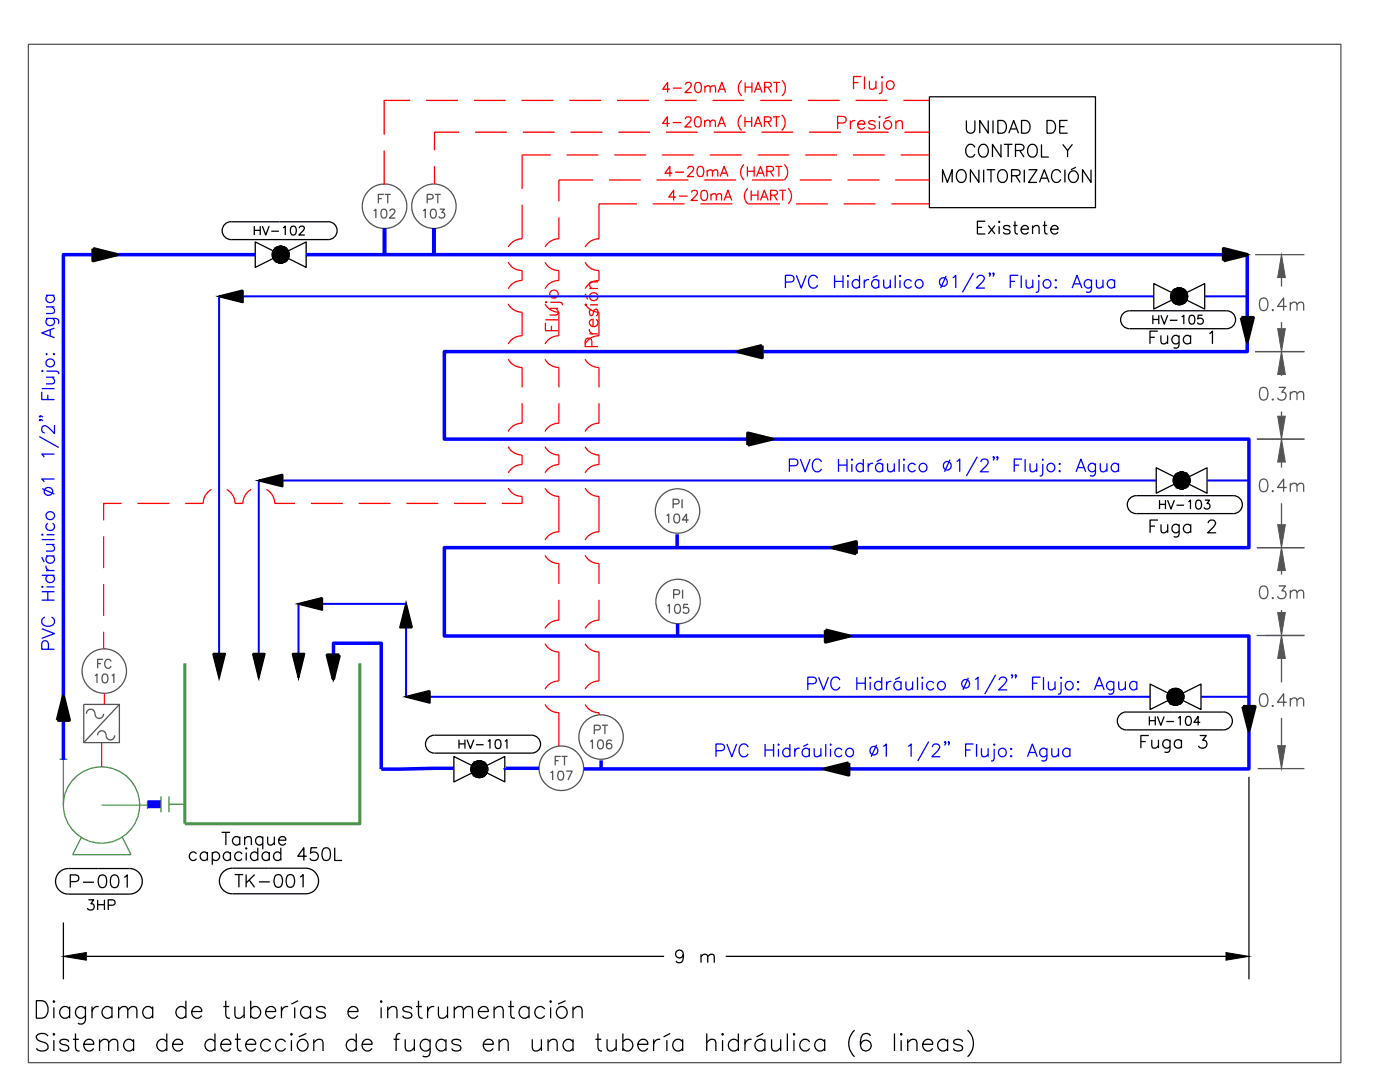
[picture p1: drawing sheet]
<svg xmlns="http://www.w3.org/2000/svg" width="279mm" height="216mm" viewBox="0 0 279 216" stroke-linecap="round" stroke-linejoin="round" font-family="sans-serif">
<defs><g id="words">
<g font-size="6.6">
<text x="228.6" y="70.6">Fuga 1</text>
<text x="228.6" y="108.3">Fuga 2</text>
<text x="226.8" y="151.3">Fuga 3</text>
</g>
<text font-size="6.2" x="13.1" y="178.5">P-001</text>
<g font-size="5.7" fill="#f00">
<text x="166.2" y="26.8">Presión</text>
<text x="120.7" y="70.6" transform="rotate(-90 120.7 70.6)">Presión</text>
</g>
<g font-size="5.7">
<text x="191.9" y="27.9">UNIDAD DE</text>
<text x="191.9" y="32.5">CONTROL Y</text>
<text x="45.9" y="178.2">TK-001</text>
</g>
<text font-size="5.3" x="16.6" y="182.7">3HP</text>
<g font-size="4.9">
<text x="49.7" y="48">HV-102</text>
<text x="229.3" y="66">HV-105</text>
<text x="230.4" y="102.7">HV-103</text>
<text x="228.6" y="146">HV-104</text>
<text x="90.7" y="150.6">HV-101</text>
</g>
<g font-size="4.4" fill="#545454">
<text x="87.8" y="41.6" transform="rotate(-90 87.8 41.6)">PT</text>
<text x="136.9" y="102.7" transform="rotate(-90 136.9 102.7)">PI</text>
</g>
<g font-size="4" fill="#545454">
<text x="78" y="41.6" transform="rotate(-90 78 41.6)">FT</text>
<text x="136.9" y="120.6" transform="rotate(-90 136.9 120.6)">PI</text>
<text x="21.9" y="134.4" transform="rotate(-90 21.9 134.4)">FC</text>
<text x="121" y="147.8" transform="rotate(-90 121 147.8)">PT</text>
<text x="113.2" y="153.8" transform="rotate(-90 113.2 153.8)">FT</text>
</g>
</g></defs>
<!-- layer: Text -->
<path d="M46.1 44.2a1.79 1.79 0 0 0-1.8 1.8 1.79 1.79 0 0 0 1.8 1.8M46.1 44.3l19.4-.1a1.79 1.79 0 0 1 1.8 1.8 1.79 1.79 0 0 1-1.8 1.8h-19.4M244.8 62a1.79 1.79 0 0 1 1.8 1.8 1.79 1.79 0 0 1-1.8 1.8M244.8 62h-19.4a1.79 1.79 0 0 0-1.8 1.8 1.79 1.79 0 0 0 1.8 1.8h19.4M225.5 99.4l.8-.4 .5-.1h19.4a1.79 1.79 0 0 1 1.7 1.8 1.79 1.79 0 0 1-1.7 1.8h-19.4a1.79 1.79 0 0 1-1.7-1.1 1.79 1.79 0 0 1 .4-2zM106.1 146.7a1.79 1.79 0 0 1 1.8 1.8 1.79 1.79 0 0 1-1.8 1.8M106.1 146.7h-19.4a1.79 1.79 0 0 0-1.8 1.8 1.79 1.79 0 0 0 1.8 1.8h19.4M224.8 142.1a1.79 1.79 0 0 0-1.8 1.8 1.79 1.79 0 0 0 1.8 1.7h19.4a1.79 1.79 0 0 0 1.7-1.7 1.79 1.79 0 0 0-1.7-1.8M224.8 142.1h19.4M13.6 178.4h12.3M46.3 173.2a2.55 2.55 0 0 0-2.5 2.6 2.55 2.55 0 0 0 2.5 2.5h14.7" fill="none" stroke="#000" stroke-width=".25"/>
<!-- layer: Equipment -->
<g fill="none" stroke="#4a954a" stroke-width=".25">
<path d="M33.7 160.5h3.2"/>
<circle cx="20.3" cy="160.6" r="7.6"/>
</g>
<!-- layer: 0 -->
<path d="M11.9 151.5h1.5M12.7 151.5v9.1M29.4 159.9v1.5M32.1 158.9v3.2M33.7 158.9v3.2M20.3 160.6h9.1M24.4 167l1.7 3.5h-11.6l1.7-3.4" fill="none" stroke="#4a954a" stroke-width=".25"/>
<!-- layer: Instrument -->
<g fill="none" stroke="#545454" stroke-width=".25">
<path d="M5.7 8.8h261.9v203.2h-261.9zM72.3 41.2a4.4 4.4 0 0 1 4.4-4.5 4.4 4.4 0 0 1 4.5 4.5M82.2 41.2a4.4 4.4 0 0 1 4.4-4.5 4.4 4.4 0 0 1 4.4 4.5M250.5 50.8h9.8M251.7 59.6a.82 .82 0 0 1 1.2 .3 2.01 2.01 0 0 1-.2 2 .82 .82 0 0 1-1.2-.4 2.15 2.15 0 0 1 .2-1.9zM255.7 55.4v1.8M250.5 70.2h9.8M251.7 77.4a.86 .86 0 0 1 1.2 .4 2.04 2.04 0 0 1-.2 1.9 .82 .82 0 0 1-1.2-.4 2.2 2.2 0 0 1 .2-1.9zM254 61.7l.1 .2-.1 .1-.1-.1zM254 79.6l.1 .1-.1 .1-.1-.1zM255.2 77.3h1.3l-.7 .9a.82 .82 0 0 1 .9 1 .82 .82 0 0 1-1.1 .6l-.4-.1-.2-.4M255.7 64.3v1.3"/>
<path d="M255.7 74.7v.3M256.8 61.1h-1.8l1.2-1.6v2.5M257.5 60.8l.6-.5 .6 .1 .1 1.6M257.5 78.6l.6-.5 .6 .1 .1 1.6M257.5 60.3v1.7M257.5 78.1v1.7M258.8 60.8l.6-.5 .6 .1 .2 1.6M258.8 78.6l.6-.5 .6 .1 .2 1.6M250.8 87.6h9.5M251.7 95.7a.82 .82 0 0 1 1.2 .4 1.99 1.99 0 0 1-.2 1.9 .82 .82 0 0 1-1.2-.4 2.17 2.17 0 0 1 .2-1.9zM253.9 98l.1-.1 .1 .1-.1 .1zM255.7 82.1v1"/>
<path d="M255.7 92.2v1.1M256.8 97.3h-1.8l1.2-1.7v2.5M257.5 96.9l.6-.5 .6 .2 .1 1.5M257.5 96.4v1.7M258.8 96.9l.6-.5 .6 .2 .2 1.5M130.8 102a4.4 4.4 0 0 1 4.4-4.5 4.4 4.4 0 0 1 4.5 4.5M250.8 109.3h9.5M251.7 117a.82 .82 0 0 1 1.2 .4 1.99 1.99 0 0 1-.2 1.9 .82 .82 0 0 1-1.2-.3 2.15 2.15 0 0 1 .2-2zM254 119.2l.1 .1-.1 .2-.1-.2zM255.2 116.9h1.3l-.7 1a.81 .81 0 0 1 .9 .9 .81 .81 0 0 1-1.1 .7l-.4-.2-.2-.3M255.7 100.4v4.3M255.7 113.8v.8"/>
<path d="M257.5 118.3l.6-.5 .6 .1 .1 1.6M257.5 117.8v1.7M258.8 118.3l.6-.5 .6 .1 .2 1.6M16.4 133.9a4.4 4.4 0 0 1 4.4-4.4 4.4 4.4 0 0 1 4.4 4.4M130.9 120a4.4 4.4 0 0 1 4.4-4.4 4.4 4.4 0 0 1 4.5 4.4M252.5 126.8h7.8M255.7 121.7v.5M16.7 140.6h7.1v7.6h-7.1zM107.6 153.3a4.4 4.4 0 0 1 4.4-4.4 4.4 4.4 0 0 1 4.5 4.4M115.5 147.1a4.4 4.4 0 0 1 4.5-4.5 4.4 4.4 0 0 1 4.4 4.5"/>
</g>
<!-- layer: 0 -->
<g fill="none" stroke="#545454" stroke-width=".25">
<path d="M76.8 38.8h1.2M86.8 38.8h1.2M72.3 41.2a4.4 4.4 0 0 0 4.4 4.4 4.4 4.4 0 0 0 4.5-4.4M74.6 42.1l.4-.4v1.8M76.3 41.8a.58 .58 0 0 1 .8 .3 .9 .9 0 0 1-.6 1.4 1.14 1.14 0 0 1-.2-1.7zM77.8 42.2l.3-.5 .6 .2a.55 .55 0 0 1-.1 .8l-.9 .8h1.2M82.2 41.2a4.4 4.4 0 0 0 4.4 4.4 4.4 4.4 0 0 0 4.4-4.4M84.4 42.1l.5-.4v1.8M86.1 41.8a.58 .58 0 0 1 .9 .3 .9 .9 0 0 1-.6 1.4 1.14 1.14 0 0 1-.3-1.7zM87.7 41.7h1l-.5 .7a.59 .59 0 0 1 .4 1 .59 .59 0 0 1-1-.2M130.8 102a4.4 4.4 0 0 0 4.4 4.4 4.4 4.4 0 0 0 4.5-4.4M133 102.9l.4-.3v1.7"/>
<path d="M134.7 102.7a.58 .58 0 0 1 .9 .2 .9 .9 0 0 1-.6 1.4 1.14 1.14 0 0 1-.3-1.6zM137.4 103.8h-1.2l.8-1.2v1.7M16.4 133.9a4.4 4.4 0 0 0 4.4 4.4 4.4 4.4 0 0 0 4.4-4.4M18.9 134.8l.5-.3v1.8M20.6 134.6a.58 .58 0 0 1 .9 .2 .9 .9 0 0 1-.6 1.5 1.14 1.14 0 0 1-.3-1.7zM22.2 132a.65 .65 0 0 0-.8-.4 .65 .65 0 0 0-.5 .6v.5a.65 .65 0 0 0 .5 .6 .65 .65 0 0 0 .8-.4M22.3 134.8l.4-.3v1.8M130.9 120a4.4 4.4 0 0 0 4.4 4.5 4.4 4.4 0 0 0 4.5-4.5M133.2 120.9l.4-.3v1.8M134.9 120.7a.58 .58 0 0 1 .8 .2 .9 .9 0 0 1-.6 1.5 1.14 1.14 0 0 1-.2-1.7zM137.3 120.6h-.8l-.1 .8a.63 .63 0 0 1 .9-.1 .63 .63 0 0 1-.1 1 .63 .63 0 0 1-.9-.3M17.2 142.4a.86 .86 0 0 1 .9-.9 .86 .86 0 0 1 .9 .9 .86 .86 0 0 0 .8 1 .86 .86 0 0 0 .9-1"/>
<path d="M19.5 146.7a.86 .86 0 0 1 .8-.9 .86 .86 0 0 1 .9 .9 .86 .86 0 0 0 .8 1 .86 .86 0 0 0 .9-1M23.8 140.6l-7.1 7.6M107.6 153.3a4.4 4.4 0 0 0 4.4 4.4 4.4 4.4 0 0 0 4.5-4.4M109.9 154.2l.4-.3v1.8M111.6 154a.58 .58 0 0 1 .8 .2 .9 .9 0 0 1-.6 1.5 1.14 1.14 0 0 1-.2-1.7zM112.1 150.9h1.2M113 153.9h1.2l-.9 1.8M115.5 147.1a4.4 4.4 0 0 0 4.5 4.4 4.4 4.4 0 0 0 4.4-4.4M117.8 148l.4-.3v1.7M119.5 147.7a.58 .58 0 0 1 .8 .3 .9 .9 0 0 1-.5 1.4 1.14 1.14 0 0 1-.3-1.7zM120.1 144.7h1.2M122 147.9a.52 .52 0 0 0-.7-.2 1.02 1.02 0 0 0 .3 1.7 .55 .55 0 0 0 .5-.5 .55 .55 0 0 0-.5-.6 .55 .55 0 0 0-.6 .5"/>
</g>
<path d="M74.1 41.6h5.4M18.5 134.3h4.8M109.4 153.7h5.4M117.3 147.5h5.4" fill="none" stroke="#fff" stroke-width=".2"/>
<g fill="#fff" stroke="#fff" stroke-width=".2">
<path d="M74.1 41.6v2.3h5.4zM74.1 41.6h5.4v2.3z"/>
<path d="M83.9 41.6v2.3h5.4zM83.9 41.6h5.4v2.3z"/>
<path d="M117.3 147.5v2.3h5.4zM117.3 147.5h5.4v2.3z"/>
<path d="M109.4 153.7v2.4h5.4zM109.4 153.7h5.4v2.4z"/>
<path d="M18.5 134.3v2.4h4.8zM18.5 134.3h4.8v2.4z"/>
<path d="M132.5 102.4v2.3h5.5zM132.5 102.4h5.5v2.3z"/>
<path d="M132.7 120.5v2.3h5.4zM132.7 120.5h5.4v2.3z"/>
</g>
<!-- layer: Mechanical -->
<g fill="none" stroke="#000" stroke-width=".25">
<circle cx="56" cy="50.8" r="1.68"/>
<circle cx="235.3" cy="59.1" r="1.68"/>
<circle cx="235.8" cy="95.9" r="1.68"/>
<circle cx="234.6" cy="139" r="1.68"/>
<circle cx="95.7" cy="153.5" r="1.68"/>
</g>
<!-- layer: 0 -->
<g fill="none" stroke="#000" stroke-width=".25">
<path d="M185.5 19.3h33.1v22.1h-33.1zM188.1 36.4v-2.5l1 2.5 .9-2.5v2.5M191.1 34.2a.94 .94 0 0 1 1.1-.3 .94 .94 0 0 1 .6 .9 1.11 1.11 0 0 1-.2 1.2 1.11 1.11 0 0 1-1.2 .3 1.55 1.55 0 0 1-.3-2.1zM195.4 33.9v2.5l-1.7-2.5v2.5M196.3 33.9v2.5M197.8 33.9v2.5M199.3 34.2a.94 .94 0 0 1 1.1-.3 .94 .94 0 0 1 .6 .9 1.1 1.1 0 0 1-.2 1.2 1.1 1.1 0 0 1-1.2 .3 1.58 1.58 0 0 1-.3-2.1zM201.9 35.1l1.4-.2a.59 .59 0 0 0 0-.9l-1.4-.1v2.5M202.7 35.1l.9 1.3M204.4 33.9v2.5M205.3 33.9h1.7l-1.7 2.5h1.7M207.4 36.4l1-2.5 1 2.5"/>
<path d="M207.8 35.6h1.2M211.7 34.5a.94 .94 0 0 0-1.1-.6 .94 .94 0 0 0-.7 .9 1.11 1.11 0 0 0 .2 1.2 1.11 1.11 0 0 0 1.2 .3l.4-.5M212.5 33.9v2.5M213.7 34.2a.85 .85 0 0 1 1.2 .3 1.11 1.11 0 0 1 .2 1.4 1.11 1.11 0 0 1-1.4 .4 1.27 1.27 0 0 1 0-2.1zM217.7 33.9v2.5l-1.7-2.5v2.5M54.9 50.2l-4-1.9v5.1l4-2M57.2 50.2l3.9-1.9v5.1l-3.9-2M195.1 45.4h.9M196.6 44.1h-1.5v2.6h1.5M197.2 45l1.4 1.7M198.6 45l-1.4 1.7M199.4 44.1l.1 .2-.1 .1-.1-.1z"/>
<path d="M199.4 45.1v1.6M201.6 45.4a.75 .75 0 0 0-1.3 0l.3 .3 .9 .3 .1 .3a.77 .77 0 0 1-1.3 0M202.2 45h.8M202.6 44.1v2.1l.1 .4 .5 .1M203.8 45.7h1.4a.76 .76 0 0 0-.8-.7 .76 .76 0 0 0-.6 1 .79 .79 0 0 0 .6 .7 .79 .79 0 0 0 .8-.4M206.1 45.5l.6-.5 .6 .1 .1 1.6M206.1 45v1.7M208.1 45h.9M208.5 44.1v2.1l.1 .4 .5 .1M209.7 45.7h1.5a.76 .76 0 0 0-.9-.7 .76 .76 0 0 0-.6 1 .79 .79 0 0 0 .6 .7 .79 .79 0 0 0 .9-.4M234.2 58.6l-3.9-2v5.1l3.9-2M236.5 58.6l3.9-2v5.1l-3.9-2"/>
<path d="M234.7 95.3l-3.9-2v5.1l3.9-2M237 95.3l3.9-2v5.1l-3.9-2M233.5 138.5l-4-2v5.1l4-2M235.7 138.5l4-2v5.1l-4-2M94.5 152.9l-3.9-1.9v5l3.9-1.9M96.8 152.9l3.9-1.9v5l-3.9-2M249.3 155v40.4M39.2 170.4a.8 .8 0 0 0-1.2-.1 .8 .8 0 0 0 0 1.2 .8 .8 0 0 0 1.2-.2M41.4 170.4a.8 .8 0 0 0-1.2-.1 .8 .8 0 0 0 0 1.2 .8 .8 0 0 0 1.2-.2M41.4 170v1.7M42.4 170.4a.81 .81 0 0 1 1.2-.1 .81 .81 0 0 1 0 1.2 .81 .81 0 0 1-1.2-.2M42.4 170v2.5"/>
<path d="M44.2 166.1h1.7M45.1 166.1v2.5M46 170.4a.8 .8 0 0 0-1.2-.1 .8 .8 0 0 0 0 1.2 .8 .8 0 0 0 1.2-.2M46 170v1.7M47.9 167.3a.81 .81 0 0 0-1.2-.1 .81 .81 0 0 0 0 1.2 .81 .81 0 0 0 1.2-.2M47.9 166.9v1.7M48.3 170.4a.81 .81 0 0 0-1.2-.1 .81 .81 0 0 0 0 1.2 .81 .81 0 0 0 1.2-.2M48.8 167.4l.6-.5 .6 .1 .2 1.6M48.8 166.9v1.7M49.1 169.2l.2 .1-.2 .1-.1-.1zM49.1 170.1v1.6M51.4 170.4a.81 .81 0 0 0-1.2-.1 .81 .81 0 0 0 0 1.2 .81 .81 0 0 0 1.2-.2"/>
<path d="M51.4 169.2v2.5M52.4 167.3a.8 .8 0 0 0-1.1-.1 .8 .8 0 0 0 0 1.2 .8 .8 0 0 0 1.1-.2M52.4 166.9v2.6M53.4 166.9l.1 1.6 .6 .1 .7-.5M53.7 170.4a.8 .8 0 0 0-1.1-.1 .8 .8 0 0 0 0 1.2 .8 .8 0 0 0 1.1-.2M53.7 170v1.7M54.8 166.9v1.7M55.6 167.7h1.4a.74 .74 0 0 0-.8-.8 .74 .74 0 0 0-.6 1 .77 .77 0 0 0 .6 .7 .77 .77 0 0 0 .8-.4M56 170.4a.81 .81 0 0 0-1.2-.1 .81 .81 0 0 0 0 1.2 .81 .81 0 0 0 1.2-.2M56 169.2v2.5M61.2 170.9h-1.8l1.2-1.7v2.5M63.3 169.2h-1.2l-.1 1.1a.9 .9 0 0 1 1.3-.1 .9 .9 0 0 1-.2 1.4 .9 .9 0 0 1-1.3-.4"/>
<path d="M64.6 169.3a.83 .83 0 0 1 1.2 .3 2.2 2.2 0 0 1-.2 2 .86 .86 0 0 1-1.2-.4 2.11 2.11 0 0 1 .2-1.9zM66.8 169.2v2.5h1.5M7.3 199.7h1.1a1.91 1.91 0 0 1 .8 3l-.3 .3-.5 .2h-1.1zM10.7 199.7l.2 .1-.2 .2-.1-.2zM12.7 184.1v11.3M17.2 190.8h115.3M37.1 199.7v3.5M45.1 199.7v2.8l.1 .5 .7 .2M50 199.7v3.5M59.5 199.7l-1.3 .7M76.1 199.7l.1 .1-.1 .2-.2-.2zM83.5 199.7v2.8l.2 .5 .6 .2"/>
<path d="M101.9 199.7v2.8l.2 .5 .7 .2M109.9 199.7l.1 .1-.1 .2-.2-.2zM112.9 199.7l-1.5 .7M136.4 190.4a.78 .78 0 0 1-1.1 .7 .78 .78 0 0 1-.3-1.2 .78 .78 0 0 1 1.3 0 2.28 2.28 0 0 1-.3 2.1 .78 .78 0 0 1-1.1-.3M139.9 190.9l.6-.5 .6 .1 .1 1.6M139.9 190.4v1.7M141.2 190.9l.6-.5 .6 .1 .2 1.6M144.8 190.8h99.9M9.6 206.7a1.51 1.51 0 0 0-2.3 0 .9 .9 0 0 0 .6 1l1 .3a.86 .86 0 0 1 .6 .7 .86 .86 0 0 1-.3 .8 1.59 1.59 0 0 1-1.9-.3M10.7 206.2l.2 .2-.2 .2-.1-.2zM10.7 201v2.2M10.7 207.6v2.1"/>
<path d="M13.7 207.9a1.04 1.04 0 0 0-1.8 0l.2 .3 .3 .2 1.2 .3 .1 .5a1.04 1.04 0 0 1-1.8 0M13.9 201.4a1.15 1.15 0 0 0-2 .2 1.15 1.15 0 0 0 1.3 1.6l.7-.5M13.9 200.8v2.4M14.6 207.4h1.1M15.1 206.2v2.8l.1 .5 .7 .2M16.7 208.4h2a1 1 0 0 0-1-1.1 1 1 0 0 0-1 1.1 1.09 1.09 0 0 0 .7 1.2 1.09 1.09 0 0 0 1.3-.4M17.1 200.8v2.7a.92 .92 0 0 1-1.5 .7M17.1 201.4a1.15 1.15 0 0 0-2 .2 1.15 1.15 0 0 0 1.3 1.6l.7-.5M18.4 200.8v2.4M19.7 200.8a1.14 1.14 0 0 0-1.3 1M19.9 208l.8-.6 .8 .2 .2 .4v1.7M19.9 207.4v2.3"/>
<path d="M21.7 208l.8-.6h.5l.3 .2 .2 .4v1.7M22.3 201.4a1.15 1.15 0 0 0-1.9 .3 1.15 1.15 0 0 0 1.3 1.5l.6-.5M22.3 200.8v2.4M23.7 201.5l.8-.7h.5l.3 .2 .2 .5v1.7M23.7 200.8v2.4M25.5 201.5l.8-.7h.5l.3 .2 .2 .5v1.7M26.7 207.9a1.15 1.15 0 0 0-2 .3 1.15 1.15 0 0 0 1.3 1.5l.7-.5M26.7 207.4v2.3M30.5 201.4a1.15 1.15 0 0 0-2 .3 1.15 1.15 0 0 0 1.3 1.5l.7-.5M30.5 200.8v2.4M33.3 207.9a1.15 1.15 0 0 0-2 .3 1.15 1.15 0 0 0 1.3 1.5l.7-.5M33.3 206.2v3.5"/>
<path d="M34.5 208.4h1.9a1 1 0 0 0-1-1.1 1 1 0 0 0-.9 1.1 1.09 1.09 0 0 0 .6 1.2 1.09 1.09 0 0 0 1.3-.4M37.1 201.4a1.15 1.15 0 0 0-2 .3 1.15 1.15 0 0 0 1.3 1.5l.7-.5M38.3 201.8h2a1 1 0 0 0-1-1 1 1 0 0 0-1 1 1.1 1.1 0 0 0 .6 1.3 1.1 1.1 0 0 0 1.4-.4M42.9 207.9a1.15 1.15 0 0 0-2 .3 1.15 1.15 0 0 0 1.3 1.5l.7-.5M42.9 206.2v3.5M44.1 208.4h2a1 1 0 0 0-1-1.1 1 1 0 0 0-1 1.1 1.1 1.1 0 0 0 .6 1.2 1.1 1.1 0 0 0 1.4-.4M44.6 200.8h1.1M46.9 200.8v1.7l.1 .5 .9 .2 .8-.7M46.9 207.4h1.1M47.4 206.2v2.8l.2 .5 .6 .2M48.7 200.8v2.4M49 208.4h2a1 1 0 0 0-1-1.1 1 1 0 0 0-1 1.1 1.1 1.1 0 0 0 .7 1.2 1.1 1.1 0 0 0 1.3-.4"/>
<path d="M50 201.4a1.15 1.15 0 0 1 2 .2 1.15 1.15 0 0 1-1.3 1.6l-.7-.5M53 201.8h2a1 1 0 0 0-1-1 1 1 0 0 0-1 1 1.1 1.1 0 0 0 .7 1.3 1.1 1.1 0 0 0 1.3-.4M54 207.9a1.15 1.15 0 0 0-2 .3 1.15 1.15 0 0 0 1.4 1.5l.6-.5M56.2 200.8v2.4M57 207.9a1.15 1.15 0 0 0-2 .3 1.15 1.15 0 0 0 1.3 1.5l.7-.5M57.5 200.8a1.12 1.12 0 0 0-1.3 1M58.2 206.2l.1 .2-.1 .2-.2-.2zM58.2 207.6v2.1M58.8 201v2.2M61.1 206.2l-1.5 .7M62 201.4a1.15 1.15 0 0 0-2 .3 1.15 1.15 0 0 0 1.3 1.5l.7-.5M62 200.8v2.4"/>
<path d="M62.6 208l.9-.6 .8 .2 .2 .4v1.7M62.6 207.4v2.3M65 201.4a1.04 1.04 0 0 0-1.9 0l.2 .3 .3 .1 1.2 .4 .2 .5a1.04 1.04 0 0 1-1.9 0M69.4 201.8h2a1 1 0 0 0-1-1 1 1 0 0 0-1 1 1.09 1.09 0 0 0 .7 1.3 1.09 1.09 0 0 0 1.3-.4M71.1 207.9a1.15 1.15 0 0 0-2 .3 1.15 1.15 0 0 0 1.3 1.5l.7-.5M71.1 206.2v3.5M72.3 208.4h1.9a1 1 0 0 0-.9-1.1 1 1 0 0 0-1 1.1 1.09 1.09 0 0 0 .6 1.2 1.09 1.09 0 0 0 1.3-.4M76.1 201v2.2M77.4 201.5l.8-.7 .9 .2 .1 .5v1.7M77.4 200.8v2.4M78.5 207.4h1.2M79.9 206.2l-.7 .2-.1 .5v2.8"/>
<path d="M80.9 207.4v1.6l.1 .5 .4 .2h.5l.8-.7M82.2 201.4a1.06 1.06 0 0 0-1.8 0l.1 .3 .4 .1 1.1 .4 .2 .5a1.06 1.06 0 0 1-1.8 0M82.7 207.4v2.3M83 200.8h1.2M85.3 200.8v2.4M85.8 207.4v2.6l-.1 .5a.98 .98 0 0 1-1.4 .2M85.8 207.9a1.15 1.15 0 0 0-1.9 .3 1.15 1.15 0 0 0 1.3 1.5l.6-.5M86.7 200.8a1.14 1.14 0 0 0-1.4 1M87.5 200.8v1.7l.2 .5 .8 .2 .8-.7M89 207.9a1.15 1.15 0 0 0-2 .3 1.15 1.15 0 0 0 1.3 1.5l.7-.5M89 207.4v2.3M89.3 200.8v2.4"/>
<path d="M90.6 201.5l.9-.7h.5l.3 .2 .2 .5v1.7M90.6 200.8v2.4M92 207.9a1.04 1.04 0 0 0-1.8 0l.1 .3 1.5 .5 .2 .5a1.04 1.04 0 0 1-1.8 0M92.5 201.5l.8-.7 .8 .2 .2 .5v1.7M95.5 201.8h1.9a1 1 0 0 0-1-1 1 1 0 0 0-.9 1 1.1 1.1 0 0 0 .6 1.3 1.1 1.1 0 0 0 1.3-.4M96.4 208.4h2a1 1 0 0 0-1-1.1 1 1 0 0 0-1 1.1 1.1 1.1 0 0 0 .7 1.2 1.1 1.1 0 0 0 1.3-.4M98.6 201.5l.8-.7h.5l.4 .2 .1 .5v1.7M98.6 200.8v2.4M99.6 208l.8-.6h.5l.4 .2 .1 .4v1.7M99.6 207.4v2.3M101.4 200.8h1.2M105.6 201.4a1.15 1.15 0 0 0-2 .3 1.15 1.15 0 0 0 1.3 1.5l.7-.5"/>
<path d="M105.6 200.8v2.4M106.2 207.4v1.6l.2 .5 .8 .2 .8-.7M108 207.4v2.3M108.7 201.4a1.15 1.15 0 0 0-2 .2 1.15 1.15 0 0 0 1.3 1.6l.7-.5M109.4 208l.8-.6h.5l.3 .2 .2 .4v1.7M109.4 207.4v2.3M109.9 201v2.2M114.4 207.9a1.15 1.15 0 0 0-2 .3 1.15 1.15 0 0 0 1.3 1.5l.7-.5M114.4 201.5l.8-.7h.5l.3 .2 .2 .5v1.7M114.4 200.8v2.4M114.4 207.4v2.3M118.8 207.4h1.2"/>
<path d="M119.3 206.2v2.8l.2 .5 .7 .2M121.2 207.4v1.6l.1 .5 .8 .2 .9-.7M123 207.4v2.3M124.3 207.9a1.15 1.15 0 0 1 2 .3 1.15 1.15 0 0 1-1.3 1.5l-.7-.5M124.3 206.2v3.5M127.3 208.4h2a1 1 0 0 0-1-1.1 1 1 0 0 0-1 1.1 1.09 1.09 0 0 0 .6 1.2 1.09 1.09 0 0 0 1.4-.4M130.4 207.4v2.3M131.8 207.4a1.11 1.11 0 0 0-1.4 1M133.1 207.6v2.1M133.7 206.2l-1.3 .7M136.2 207.9a1.15 1.15 0 0 0-1.9 .3 1.15 1.15 0 0 0 1.3 1.5l.6-.5M136.2 207.4v2.3"/>
<path d="M141 208l.9-.6h.5l.3 .2 .2 .4v1.7M141 206.2v3.5M144.2 206.2l.2 .2-.2 .2-.2-.2zM144.2 207.6v2.1M147.4 207.9a1.15 1.15 0 0 0-2 .3 1.15 1.15 0 0 0 1.3 1.5l.7-.5M147.4 206.2v3.5M148.7 207.4v2.3M150 207.4a1.14 1.14 0 0 0-1.3 1M152.3 206.2l-1.3 .7M152.6 207.9a1.15 1.15 0 0 0-1.9 .3 1.15 1.15 0 0 0 1.3 1.5l.6-.5M152.6 207.4v2.3M154 207.4v1.6l.1 .5 .4 .2h.5l.8-.7"/>
<path d="M155.8 207.4v2.3M157.1 206.2v3.5M158.4 206.2l.2 .2-.2 .2-.1-.2zM158.4 207.6v2.1M161.6 207.9a1.15 1.15 0 0 0-2 .3 1.15 1.15 0 0 0 1.3 1.5l.7-.5M164.6 207.9a1.15 1.15 0 0 0-2 .3 1.15 1.15 0 0 0 1.3 1.5l.7-.5M164.6 207.4v2.3M170.6 205.6a3.6 3.6 0 0 0 0 5.3M173.7 206.7a1.02 1.02 0 0 0-1.5-.3 3.2 3.2 0 0 0-.3 2.8 1.08 1.08 0 0 0 1.7 .1 1.08 1.08 0 0 0-.4-1.7 1.08 1.08 0 0 0-1.5 .9M178.5 206.2v3.5M179.8 206.2l.2 .2-.2 .2-.1-.2zM179.8 207.6v2.1"/>
<path d="M181.2 208l.8-.6 .8 .2 .2 .4v1.7M181.2 207.4v2.3M184.1 208.4h2a1 1 0 0 0-1-1.1 1 1 0 0 0-1 1.1 1.1 1.1 0 0 0 .7 1.2 1.1 1.1 0 0 0 1.3-.4M189.1 207.9a1.15 1.15 0 0 0-2 .3 1.15 1.15 0 0 0 1.4 1.5l.6-.5M189.1 207.4v2.3M192.1 207.9l-.1-.3a1.18 1.18 0 0 0-1.7 .3l.2 .3 .3 .2 1.2 .3 .1 .3-.1 .5a1.18 1.18 0 0 1-1.7-.3M193.1 205.6a3.6 3.6 0 0 1 0 5.3"/>
<circle cx="60.4" cy="208.5" r="1.15"/>
<circle cx="112.1" cy="202" r="1.15"/>
</g>
<g fill="#000" stroke="#000" stroke-width=".2">
<path d="M12.7 190.8l4.5-.7v1.5zM244.7 190.1l4.6 .7-4.6 .8z"/>
<path d="M18.6 50.8v1.2l4.7-1.2zM18.6 49.6l4.7 1.2h-4.7z"/>
<path d="M54.3 50.8h3.4l-3.4 .3zM54.3 51.1h3.4v-.3z"/>
<path d="M54.3 50.5h3.4l-3.4 .3zM54.3 50.8h3.4v-.3z"/>
<path d="M54.3 51.1h3.4l-3.3 .3zM54.4 51.4h3.2l.1-.3z"/>
<path d="M54.4 50.2h3.2l-3.3 .3zM54.3 50.5h3.4l-.1-.3z"/>
<path d="M54.4 51.4h3.2l-3 .3zM54.6 51.7h2.9l.1-.3z"/>
<path d="M54.6 49.9h2.9l-3.1 .3zM54.4 50.2h3.2l-.1-.3z"/>
<path d="M54.6 51.7h2.9l-2.7 .3zM54.8 52h2.5l.2-.3z"/>
<path d="M54.8 49.7h2.5l-2.7 .2zM54.6 49.9h2.9l-.2-.2z"/>
<path d="M54.8 52h2.5l-2.3 .2zM55 52.2h2l.3-.2z"/>
<path d="M55 52.2h2l-1.7 .1zM55.3 52.3h1.5l.2-.1z"/>
<path d="M55.3 52.3h1.5l-1.2 .1zM55.6 52.4l1.2-.1z"/>
<path d="M55.6 52.4h.9zM55.9 52.5l.6-.1z"/>
<path d="M233.7 59.1h3.3l-3.3 .3zM233.7 59.4h3.3v-.3z"/>
<path d="M233.7 58.8h3.3l-3.3 .3zM233.7 59.1h3.3v-.3z"/>
<path d="M233.7 59.4h3.3l-3.2 .3zM233.8 59.7h3.1l.1-.3z"/>
<path d="M233.8 58.5h3.1l-3.2 .3zM233.7 58.8h3.3l-.1-.3z"/>
<path d="M233.8 59.7h3.1l-3 .3zM233.9 60h2.9l.1-.3z"/>
<path d="M233.9 58.2h2.9l-3 .3zM233.8 58.5h3.1l-.1-.3z"/>
<path d="M234.1 58h2.5l-2.7 .2zM233.9 58.2h2.9l-.2-.2z"/>
<path d="M234.3 57.8h2.1l-2.3 .2zM234.1 58h2.5l-.2-.2z"/>
<path d="M234.3 57.8l.3-.2h1.5zM234.3 57.8h2.1l-.3-.2z"/>
<path d="M234.6 57.6l1.2-.1zM234.6 57.6h1.5l-.3-.1z"/>
<path d="M234.9 57.5l.6-.1zM234.9 57.5h.9z"/>
<path d="M244.2 49.6l4.7 1.2h-4.7zM244.2 50.8v1.2l4.7-1.2z"/>
<path d="M147.4 70.2h4.7v1.1zM147.4 70.2h4.7v-1.2z"/>
<path d="M233.9 60h2.9l-2.7 .3zM234.1 60.3h2.5l.2-.3z"/>
<path d="M234.1 60.3h2.5l-2.3 .2zM234.3 60.5h2.1l.2-.2z"/>
<path d="M248.9 63.4h1.2l-1.2 4.7zM247.7 63.4l1.2 4.7v-4.7z"/>
<path d="M149.3 86.4l4.7 1.2h-4.7zM149.3 87.6v1.2l4.7-1.2z"/>
<path d="M234.1 95.9h3.4l-3.3 .3zM234.2 96.2h3.3v-.3z"/>
<path d="M234.2 95.6h3.3l-3.4 .3zM234.1 95.9h3.4v-.3z"/>
<path d="M234.2 96.2h3.3l-3.3 .3zM234.2 96.5h3.2l.1-.3z"/>
<path d="M234.2 95.3h3.2l-3.2 .3zM234.2 95.6h3.3l-.1-.3z"/>
<path d="M234.2 96.5h3.2l-3 .3zM234.4 96.8h2.9l.1-.3z"/>
<path d="M234.4 95h2.9l-3.1 .3zM234.2 95.3h3.2l-.1-.3z"/>
<path d="M234.4 96.8h2.9l-2.7 .2zM234.6 97h2.5l.2-.2z"/>
<path d="M234.6 94.7h2.5l-2.7 .3zM234.4 95h2.9l-.2-.3z"/>
<path d="M234.6 97h2.5l-2.3 .2zM234.8 97.2h2l.3-.2z"/>
<path d="M234.6 94.7l.2-.2h2zM234.6 94.7h2.5l-.3-.2z"/>
<path d="M234.8 94.5l.3-.1h1.5zM234.8 94.5h2l-.2-.1z"/>
<path d="M235.1 94.4l1.2-.2zM235.1 94.4h1.5l-.3-.2z"/>
<path d="M235.4 94.2h.6zM235.4 94.2h.9z"/>
<path d="M166.2 109.3h4.7v-1.2zM166.2 109.3h4.7v1.2z"/>
<path d="M65.3 130.7l1.2 4.7v-4.7zM66.5 130.7h1.2l-1.2 4.7z"/>
<path d="M164.8 126.9v1.2l4.7-1.2zM164.8 125.7l4.7 1.2h-4.7z"/>
<path d="M232.9 139h3.4l-3.4 .4zM232.9 139.4h3.4v-.4z"/>
<path d="M232.9 138.7h3.4l-3.4 .3zM232.9 139h3.4v-.3z"/>
<path d="M232.9 139.4h3.4l-3.3 .3zM233 139.7h3.2l.1-.3z"/>
<path d="M233 138.4h3.2l-3.3 .3zM232.9 138.7h3.4l-.1-.3z"/>
<path d="M233 139.7h3.2l-3 .2zM233.2 139.9h2.8l.2-.2z"/>
<path d="M233.2 138.1h2.8l-3 .3zM233 138.4h3.2l-.2-.3z"/>
<path d="M233.2 139.9h2.8l-2.6 .3zM233.4 140.2h2.5l.1-.3z"/>
<path d="M233.4 137.9h2.5l-2.7 .2zM233.2 138.1h2.8l-.1-.2z"/>
<path d="M233.6 137.7h2l-2.2 .2zM233.4 137.9h2.5l-.3-.2z"/>
<path d="M233.6 137.7l.2-.2h1.5zM233.6 137.7h2l-.3-.2z"/>
<path d="M233.8 137.5l1.3-.1zM233.8 137.5h1.5l-.2-.1z"/>
<path d="M234.1 137.4h.7zM234.1 137.4h1z"/>
<path d="M12.7 139v4.7h1.1zM12.7 139v4.7h-1.2z"/>
<path d="M95.2 155.1h.9zM95.2 155.1l.6 .1z"/>
<path d="M94.9 155l1.2 .1 .3-.1zM94.9 155l1.2 .1z"/>
<path d="M94.7 152.1l2.2 .3-.2-.3zM94.4 152.4l.3-.3 2.2 .3z"/>
<path d="M94.7 154.8l1.7 .2 .3-.2zM94.7 154.8l1.7 .2h-1.5z"/>
<path d="M94.4 152.4l2.7 .2-.2-.2zM94.4 152.4l2.7 .2h-2.9z"/>
<path d="M94.4 154.6l2.3 .2 .2-.2zM94.4 154.6l2.3 .2h-2z"/>
<path d="M94.2 152.6l3 .3-.1-.3zM94.2 152.6l3 .3h-3.1z"/>
<path d="M94.2 154.4l2.7 .2 .2-.2zM94.2 154.4l2.7 .2h-2.5z"/>
<path d="M94.1 152.9l3.2 .3-.1-.3zM94.1 152.9l3.2 .3h-3.3z"/>
<path d="M94.1 154.1l3 .3 .2-.3zM94.1 154.1l3 .3h-2.9z"/>
<path d="M94 153.2l3.4 .3-.1-.3zM94 153.2l3.4 .3h-3.4z"/>
<path d="M94 153.8l3.3 .3v-.3zM94 153.8l3.3 .3h-3.2z"/>
<path d="M94 153.5l3.3 .3 .1-.3zM94 153.5l3.3 .3h-3.3z"/>
<path d="M164.6 153.4h4.8v1.2zM164.6 153.4h4.8v-1.2z"/>
<path d="M233.4 140.2h2.5l-2.3 .2zM233.6 140.4h2l.3-.2z"/>
<path d="M233.6 140.4h2l-1.8 .2zM233.8 140.6h1.5l.3-.2z"/>
<path d="M249.3 141h1.1l-1.1 4.7zM248.1 141l1.2 4.7v-4.7z"/>
</g>
<!-- layer: Process -->
<g fill="none" stroke="#00f" stroke-width=".7" stroke-linecap="butt">
<path d="M18.6 50.8h-5.9v88.2M23.3 50.8h27.6M61.1 50.8h183.1M248.9 50.8v12.6M147.4 70.2h-58.7v17.4h60.6M248.9 68.1v2.1h-96.8M154 87.6h95.3v21.7h-78.4M135.1 106.6v2.7M166.2 109.3h-77.5v17.6h76.1M66.6 135.5v-7.2h9.5v25.2l14.5-.2M135.2 124.5v2.4M169.5 126.9h79.8v14.1"/>
<path d="M12.7 143.7v7.9M100.7 153.3h6.9M116.5 153.4h48.1M120 151.7v1.6M249.3 145.7v7.7h-79.9"/>
</g>
<!-- layer: Equipment -->
<path d="M36.9 132.3v32.1" fill="none" stroke="#4a954a" stroke-width=".59"/>
<!-- layer: 0 -->
<path d="M71.8 132.3v32.1h-34.9" fill="none" stroke="#4a954a" stroke-width=".59"/>
<g fill="none" stroke="#f00" stroke-width=".25">
<path d="M133.7 17.8h-1.4l.9-1.4v2.1M134.3 17.6h1.7M136.8 16.9l.1-.3a.65 .65 0 0 1 1 0 .66 .66 0 0 1-.2 .9l-1 1h1.4M138.9 16.5a.69 .69 0 0 1 1 .3 1.8 1.8 0 0 1-.2 1.6 .65 .65 0 0 1-1-.3 1.62 1.62 0 0 1 .2-1.6zM140.7 17.5l.5-.4 .4 .1 .1 1.3M140.7 17.1v1.4M141.7 17.5l.5-.4 .5 .1 .1 1.3M143.3 18.5l.8-2.1 .7 2.1M143.6 17.8h.9M148 16a2.11 2.11 0 0 0 0 3.1M148.7 16.4v2.1M148.7 17.4h1.4"/>
<path d="M150.1 16.4v2.1M150.6 18.5l.7-2.1 .8 2.1M150.8 17.8h1M152.6 17.4l1.1-.1a.48 .48 0 0 0 0-.8l-1.1-.1v2.1M153.3 17.4l.6 1.1M154.3 16.4h1.4M155 16.4v2.1M156.1 16a2.11 2.11 0 0 1 0 3.1M170.3 16.5h1M171.9 15.3h-1.6v2.5M172.5 15.3v2.5M173.5 16.1l.1 1.6 .6 .1 .6-.5"/>
<path d="M174.8 16.1v1.7M175.9 15.4l.1-.1 .1 .1-.1 .1zM176 16.2v2l-.1 .3-.5 .2M133.7 24.7h-1.5l1-1.4v2M134.2 34.6h-1.5l1-1.4v2M134.3 24.5h1.7M134.7 34.4h1.8M134.9 39.3h-1.4l.9-1.3v2M135.5 39.1h1.7M136.8 23.8l.1-.3 .3-.2h.3l.3 .2a.69 .69 0 0 1-.2 .9l-.9 .9h1.3M137.3 33.7l.3-.5 .6 .1a.45 .45 0 0 1 .1 .7l-1.1 1.2h1.3M138 38.5l.1-.3a.65 .65 0 0 1 1 0 .61 .61 0 0 1-.2 .8l-1 1h1.4"/>
<path d="M138.9 23.4a.65 .65 0 0 1 1 .3 1.8 1.8 0 0 1-.2 1.5 .69 .69 0 0 1-1-.3 1.61 1.61 0 0 1 .2-1.5zM139.4 33.3a.63 .63 0 0 1 .9 .3 1.66 1.66 0 0 1-.1 1.6 .66 .66 0 0 1-1-.3 1.61 1.61 0 0 1 .2-1.6zM140.1 38.1a.66 .66 0 0 1 1 .2 1.66 1.66 0 0 1-.2 1.6 .69 .69 0 0 1-1-.3 1.77 1.77 0 0 1 .2-1.5zM140.6 24.4l.5-.4 .5 .1 .1 1.2M140.6 24v1.3M141.1 34.3l.5-.4 .5 .1 .1 1.2M141.1 33.9v1.3M141.7 24.4l.5-.4 .5 .1 .1 1.2M141.9 39l.5-.4 .4 .1 .2 1.3M141.9 38.6v1.4M142.2 34.3l.5-.4 .5 .1v1.2M143 39l.4-.4 .5 .1 .1 1.3"/>
<path d="M143.2 25.3l.8-2 .8 2M143.5 24.7h1M143.7 35.2l.8-2 .8 2M144 34.6h1M144.5 40l.8-2 .7 2M144.8 39.3h1M148 22.9a2.08 2.08 0 0 0 0 3.1M148.5 32.8a2.08 2.08 0 0 0 0 3.1M148.7 23.3v2M148.7 24.3h1.3M149.2 33.2v2M149.2 34.2h1.3"/>
<path d="M149.2 37.6a2.08 2.08 0 0 0 0 3.1M149.9 38v2M149.9 38.9h1.4M150 23.3v2M150.5 25.3l.8-2 .8 2M150.5 33.2v2M150.8 24.7h1M151 35.2l.8-2 .7 2M151.3 38v2M151.3 34.6h1M151.8 40l.7-2 .8 2M152.1 39.3h.9"/>
<path d="M152.5 24.3l1.2-.1a.46 .46 0 0 0 0-.8l-1.2-.1v2M153 34.2l1.2-.1 .2-.3-.1-.4-.4-.2h-.9v2M153.2 24.3l.7 1M153.7 34.2l.7 1M153.8 38.9l1.2-.1a.46 .46 0 0 0 0-.7l-1.2-.1v2M154.3 23.3h1.3M154.5 38.9l.6 1.1M154.8 33.2h1.3M155 23.3v2M155.4 33.2v2M155.5 38h1.4M156 22.9a2.08 2.08 0 0 1 0 3.1"/>
<path d="M156.2 38v2M156.5 32.8a2.08 2.08 0 0 1 0 3.1M157.3 37.6a2.08 2.08 0 0 1 0 3.1M108.9 64.4v1.6h2.5M108.9 60.3l.1-.1 .1 .1-.1 .1zM108.9 63.8h2.5M109.7 61.5h1.7M109.8 60.3h2l.3 .1 .1 .5M110.1 65v1M110.9 61.5l.5 .6-.1 .6-1.6 .2"/>
<circle cx="177.7" cy="16.9" r=".84"/>
<circle cx="110.5" cy="58.7" r=".84"/>
</g>
<!-- layer: Annotation -->
<path d="M18.6 49.6l4.7 1.2-4.7 1.2zM244.2 49.6l4.7 1.2-4.7 1.2zM147.4 70.2l4.7-1.2v2.3zM247.7 63.4h2.4l-1.2 4.7zM149.3 86.4l4.7 1.2-4.7 1.2zM166.2 109.3l4.7-1.2v2.4zM12.7 139l1.1 4.7h-2.3zM65.3 130.7h2.4l-1.2 4.7zM164.8 125.7l4.7 1.2-4.7 1.2zM164.6 153.4l4.8-1.2v2.4zM248.1 141h2.3l-1.1 4.7z" fill="none" stroke="#000" stroke-width=".7" stroke-linecap="butt"/>
<!-- layer: Instrument Line -->
<g fill="none" stroke="#f00" stroke-width=".25">
<path d="M76.7 30v6.9M81.9 20h-5.2v6.9M85 20h6.4M86.7 33.2v3.6M91.6 26.4h-4.9v3.6M94.6 20h6.3M94.8 26.4h6.4M104.1 20h6.3M104.3 26.4h6.4M109.9 30.9h-5.7v6.8M113.1 30.9h6.3M113.6 20h6.4"/>
<path d="M113.9 26.4h6.3M118.4 35.9h-6.9v4.3M121.5 35.9h6.4M122.6 30.9h6.4M123.1 20h6.4M123.4 26.4h6.3M131 35.9h6.4M132.1 30.9h6.4M132.7 20h6.3M132.9 26.4h6.4M140.6 35.9h6.3M141.7 30.9h6.3"/>
<path d="M142.2 20h6.3M142.4 26.4h6.4M150.1 35.9h6.3M151.2 30.9h6.3M151.7 20h6.4M152 26.4h6.3M159.6 35.9h6.4M160.7 30.9h6.4M161.2 20h6.4M161.5 26.4h6.3M169.1 35.9h6.4M170.2 30.9h6.4"/>
<path d="M170.8 20h6.3M178.7 35.9h6.8M179.8 30.9h5.7M180.3 20h5.2M180.5 26.4h5M101.4 52.3l.2 .4a3.1 3.1 0 0 0 2.6 1.3v2a3.1 3.1 0 0 0-2.8 1.6M104.2 40.9v6.7l-1 .2a3.1 3.1 0 0 0-1.8 1.5M108.8 52.3l.2 .4a3.1 3.1 0 0 0 2.5 1.3v2a3.1 3.1 0 0 0-2.7 1.6M111.5 43.4v4.2l-.9 .2a3.1 3.1 0 0 0-1.8 1.5M116.8 52.3l.2 .4a3.1 3.1 0 0 0 2.5 1.3M127.1 40.7h-7.6v6.9l-.9 .2a3.1 3.1 0 0 0-1.8 1.5M130.3 40.7h6.3"/>
<path d="M139.8 40.7h6.3M149.3 40.7h6.4M158.8 40.7h6.4M168.4 40.7h6.3M177.9 40.7h7.6M101.4 71.7a3.1 3.1 0 0 0 2.8 1.6v4M101.4 60.6a3.1 3.1 0 0 0 2.8 1.7v4.7a3.1 3.1 0 0 0-2.8 1.6M108.8 71.7a3.1 3.1 0 0 0 2.7 1.6v4M108.8 60.6a3.1 3.1 0 0 0 2.7 1.7v4.7a3.1 3.1 0 0 0-2.7 1.6M116.8 71.7a3.1 3.1 0 0 0 2.7 1.6v4M42.2 97.7l-.7 .5a3.1 3.1 0 0 0-1 2.2h-3.5M50.1 97.7l-1 .9a3.3 3.3 0 0 0-.6 1.8h-1.6a3.1 3.1 0 0 0-1.7-2.7"/>
<path d="M53.2 97.7l.7 .5a3.1 3.1 0 0 1 .9 2.2h4.1M101.4 97.4l.2 .3a3.1 3.1 0 0 0 2.6 1.4v1.3h-4M101.4 89.1a3.1 3.1 0 0 0 2.8 1.7v1.9a3.1 3.1 0 0 0-2.8 1.7M104.2 80.5v3.9a3.1 3.1 0 0 0-2.8 1.7M108.8 97.4l.2 .3a3.1 3.1 0 0 0 2.5 1.4v7l-.9 .2a3.1 3.1 0 0 0-1.8 1.5M108.8 89.1a3.1 3.1 0 0 0 2.7 1.7v1.9a3.1 3.1 0 0 0-2.7 1.7M111.5 80.5v3.9a3.1 3.1 0 0 0-2.7 1.7M116.8 97.4l.2 .3a3.1 3.1 0 0 0 2.5 1.4v7l-.9 .2a3.1 3.1 0 0 0-1.8 1.5M116.8 89.1a3.1 3.1 0 0 0 2.7 1.7v1.9a3.1 3.1 0 0 0-2.7 1.7M119.5 80.5v3.9a3.1 3.1 0 0 0-2.7 1.7M20.7 107v6.4M20.7 116.5v6.4"/>
<path d="M24.3 100.4h-3.6v3.4M27.4 100.4h6.4M62.1 100.4h6.3M71.6 100.4h6.3M81.1 100.4h6.4M90.6 100.4h6.4M108.8 110.8l.2 .4a3.1 3.1 0 0 0 2.5 1.3v4M111.5 119.7v4.1a3.1 3.1 0 0 0-2.7 1.6M116.8 110.8l.2 .4a3.1 3.1 0 0 0 2.5 1.3v4M119.5 119.7v4.1a3.1 3.1 0 0 0-2.7 1.6M20.7 126.1v3.4M108.8 128.4a3.1 3.1 0 0 0 2.7 1.7v5.8l-.9 .1a3.1 3.1 0 0 0-1.8 1.5"/>
<path d="M116.8 128.4a3.1 3.1 0 0 0 2.7 1.7v5.8l-.9 .1a3.1 3.1 0 0 0-1.8 1.5M20.3 148.2v4.8M108.8 140.6l.2 .3a3.1 3.1 0 0 0 2.5 1.3v6.7M116.8 140.6l.2 .3a3.1 3.1 0 0 0 2.5 1.3v.4"/>
</g>
<!-- layer: Instrument -->
<g fill="#545454" stroke="#545454" stroke-width=".2">
<path d="M255.7 87.6l.8 4.6h-1.5z"/>
<path d="M255 104.7h1.5l-.8 4.6z"/>
<path d="M255.7 109.3l.8 4.5h-1.5z"/>
<path d="M255 122.2h1.5l-.8 4.6z"/>
<path d="M255.7 50.8l.8 4.6h-1.5z"/>
<path d="M255 65.6h1.5l-.8 4.6z"/>
<path d="M255.7 70.2l.8 4.5h-1.5z"/>
<path d="M255 83.1h1.5l-.8 4.5z"/>
</g>
<!-- layer: 0 -->
<g fill="none" stroke="#00f" stroke-width=".25">
<path d="M9.2 58.9h1.7M9.5 58.9a.82 .82 0 0 0-.1 1.2 .82 .82 0 0 0 1.2 0 .82 .82 0 0 0-.1-1.2M156.8 56.3h1.1a.67 .67 0 0 0 .6-.7 .67 .67 0 0 0-.6-.7h-1.1v2.6M158.9 54.9l1 2.6 1-2.6M163.2 55.5a.93 .93 0 0 0-1.1-.6 .93 .93 0 0 0-.7 1 1.1 1.1 0 0 0 .2 1.2 1.1 1.1 0 0 0 1.2 .3l.4-.5M166.6 54.9v2.6M166.6 56.1h1.6M168.2 54.9v2.6M169.2 54.9l.1 .2-.1 .1-.1-.1zM169.2 55.9v1.6M171.5 56.1a.82 .82 0 0 0-1.2-.1 .82 .82 0 0 0 0 1.2 .82 .82 0 0 0 1.2-.1M171.5 54.9v2.6"/>
<path d="M172.5 55.8v1.7M173.5 55.8a.83 .83 0 0 0-1 .7M175.1 54.9l-.9 .5M175.4 56.1a.81 .81 0 0 0-1.2-.1 .81 .81 0 0 0 0 1.2 .81 .81 0 0 0 1.2-.1M175.4 55.8v1.7M176.4 55.8l.1 1.6 .6 .1 .6-.5M177.7 55.8v1.7M178.7 54.9v2.6M179.6 54.9l.1 .2-.1 .1-.1-.1zM179.6 55.9v1.6M181.9 56.1a.82 .82 0 0 0-1.2-.1 .82 .82 0 0 0 0 1.2 .82 .82 0 0 0 1.2-.1M188.8 55.1l-1.1 2.4"/>
<path d="M190.1 55.4l.6-.5v2.6M194.3 54.5l-2.2 3.8M195 55.5l.2-.4 .8-.2a.62 .62 0 0 1 .3 1l-1.4 1.6h1.6M197.6 54.6l-.1 .1-.1-.1 .1-.1 .1 .1-.2 .6M198.4 54.6l-.2 .1-.1-.1 .1-.1 .2 .1-.3 .6M201.6 56.1h1M203.2 54.9h-1.6v2.6M203.8 54.9v2.6M204.8 55.8l.1 1.6 .6 .1 .6-.5M206.1 55.8v1.7M207.3 54.9l.1 .2-.1 .1-.1-.1zM207.3 55.9v1.9l-.1 .4-.5 .1"/>
<path d="M210.6 55.9l.1-.1 .1 .1-.1 .1zM210.6 57.4l.1-.2 .1 .2-.1 .1zM214 57.5l.9-2.6 1 2.6M214.3 56.6h1.2M217.8 55.8v1.9a.66 .66 0 0 1-.3 .6 .66 .66 0 0 1-.7-.1M217.8 56.1a.82 .82 0 0 0-1.2-.1 .82 .82 0 0 0 0 1.2 .82 .82 0 0 0 1.2-.1M218.8 55.8l.1 1.6 .6 .1 .6-.5M220.1 55.8v1.7M222.4 56.1a.82 .82 0 0 0-1.2-.1 .82 .82 0 0 0 0 1.2 .82 .82 0 0 0 1.2-.1M222.4 55.8v1.7M8.3 78.2v1.5h2.6M8.3 77.5h2.6"/>
<path d="M8.4 73.9l.2 .2-.2 .1-.1-.1zM9.2 63.5h1.9a.66 .66 0 0 1 .6 .4 .66 .66 0 0 1-.1 .7M9.2 75.3h1.7M9.2 61.2h1.7M9.3 74.1h1.9l.4 .1 .1 .4M9.3 70.5l.1 .2-.1 .1-.1-.1zM9.5 63.5a.81 .81 0 0 0-.1 1.2 .81 .81 0 0 0 1.2 0 .81 .81 0 0 0-.1-1.2M9.5 78.8v.9M10 65.8v1.2M10.4 75.3l.5 .6-.2 .6-1.5 .1M10.4 61.2l.5 .6-.2 .6-1.5 .2M10.7 70.5l.2 .2-.2 .1-.1-.1z"/>
<path d="M10.9 65.5l-2.6 .9 2.6 1M7.8 87.1l3.9 2.2M8 83.7l.1 .2-.1 .1-.2-.1 .2-.2 .6 .3M8 83l.1 .1-.1 .1-.2-.1a.48 .48 0 0 1 .8 .1M8.4 97.5l2.5 1.1M10.9 95.6h-2.6l.5 .6M10.9 90.6h-2.6l.5 .6M10.9 84.8v1.7l-1.2-1.2a.79 .79 0 0 0-1.3-.1 .84 .84 0 0 0 .2 1.1l.3 .1M157.5 92.9h1.1a.67 .67 0 0 0 .7-.6 .67 .67 0 0 0-.7-.7h-1.1v2.5M159.7 91.6l1 2.5 1-2.5M163.9 92.2a.94 .94 0 0 0-1-.6 .94 .94 0 0 0-.8 1 1.11 1.11 0 0 0 .3 1.2 1.11 1.11 0 0 0 1.2 .2l.3-.5M167.3 91.6v2.5"/>
<path d="M167.3 92.8h1.7M169 91.6v2.5M170 91.6l.1 .1-.1 .1-.1-.1zM170 92.6v1.5M172.3 92.8a.81 .81 0 0 0-1.2-.1 .81 .81 0 0 0 0 1.2 .81 .81 0 0 0 1.2-.1M172.3 91.6v2.5M173.3 92.4v1.7M174.2 92.4a.83 .83 0 0 0-.9 .8M175.9 91.6l-.9 .5M176.2 92.8a.81 .81 0 0 0-1.2-.1 .81 .81 0 0 0 0 1.2 .81 .81 0 0 0 1.2-.1M176.2 92.4v1.7M177.1 92.4l.2 1.6 .6 .1 .6-.4"/>
<path d="M178.5 92.4v1.7M179.4 91.6v2.5M180.4 91.6l.1 .1-.1 .1-.1-.1zM180.4 92.6v1.5M182.7 92.8a.82 .82 0 0 0-1.2-.1 .82 .82 0 0 0 0 1.2 .82 .82 0 0 0 1.2-.1M189.6 91.7l-1.1 2.4M190.9 92.1l.6-.5v2.5M195 91.1l-2.1 3.9M195.8 92.2l.2-.5 .7-.1a.62 .62 0 0 1 .4 1l-1.5 1.5h1.7M198.4 91.2l-.1 .1-.1-.1 .1-.1 .1 .1-.2 .6M199.2 91.2l-.2 .1-.1-.1 .1-.1 .2 .1-.3 .6M202.4 92.8h1"/>
<path d="M204 91.6h-1.6v2.5M204.6 91.6v2.5M205.6 92.4l.1 1.6 .6 .1 .6-.4M206.9 92.4v1.7M208.1 91.6l.1 .1-.1 .1-.1-.1zM208.1 92.6v1.9l-.1 .4-.5 .1M211.4 92.6l.1-.2 .1 .2-.1 .1zM211.4 94l.1-.1 .1 .1-.1 .1zM214.7 94.1l1-2.5 1 2.5M215.1 93.3h1.2M218.6 92.4v2a.68 .68 0 0 1-1.1 .5M218.6 92.8a.82 .82 0 0 0-1.2-.1 .82 .82 0 0 0 0 1.2 .82 .82 0 0 0 1.2-.1"/>
<path d="M219.6 92.4l.1 1.6 .6 .1 .6-.4M220.9 92.4v1.7M223.2 92.8a.82 .82 0 0 0-1.2-.1 .82 .82 0 0 0 0 1.2 .82 .82 0 0 0 1.2-.1M223.2 92.4v1.7M8.3 119.8h2.6M8.3 118.1h2.6M8.3 114.8h2.6M8.3 111.2l.5 1M8.3 107.7h2.6M8.4 117l.2 .1-.2 .1-.1-.1zM8.4 106.6l.2 .1-.2 .1-.1-.1zM9.2 112.9a.81 .81 0 0 0 .7 .9"/>
<path d="M9.2 113.8h1.7M9.2 110.9h1.7M9.2 108.6h1.7M9.3 117.1h1.6M9.3 106.7h1.6M9.5 114.8a.82 .82 0 0 0-.1 1.2 .82 .82 0 0 0 1.2 0 .82 .82 0 0 0-.1-1.2M9.5 110.9a.82 .82 0 0 0-.1 1.2 .82 .82 0 0 0 1.2 0 .82 .82 0 0 0-.1-1.2M9.5 104.4a.81 .81 0 0 0-.1 1.2 .81 .81 0 0 0 1.2 0 .81 .81 0 0 0-.1-1.2M9.5 118.1v1.7M10.4 108.6l.5 .6-.2 .6-1.5 .2M8.3 125.4l2.6 1-2.6 1M8.9 123.1a.94 .94 0 0 0-.6 1.1 .94 .94 0 0 0 1 .8 1.1 1.1 0 0 0 1.2-.3 1.1 1.1 0 0 0 .2-1.2l-.4-.4"/>
<path d="M9.7 129.6v-1.1a.67 .67 0 0 0-.7-.7 .67 .67 0 0 0-.7 .7v1.1h2.6M161.2 136.4h1.1a.66 .66 0 0 0 .6-.6 .66 .66 0 0 0-.6-.7h-1.1v2.6M163.4 135.1l1 2.6 .9-2.6M167.6 135.7a.93 .93 0 0 0-1-.6 .93 .93 0 0 0-.8 1 1.11 1.11 0 0 0 .2 1.2 1.11 1.11 0 0 0 1.3 .2l.3-.5M171 135.1v2.6M171 136.3h1.7M172.7 135.1v2.6M173.5 135.2l.2-.1 .1 .1-.1 .2zM173.7 136.1v1.6M176 136.3a.81 .81 0 0 0-1.2-.1 .81 .81 0 0 0 0 1.2 .81 .81 0 0 0 1.2-.1M176 135.1v2.6M176.9 136v1.7"/>
<path d="M177.9 136a.81 .81 0 0 0-1 .7M179.6 135.1l-1 .5M179.8 136.3a.8 .8 0 0 0-1.2-.1 .8 .8 0 0 0 0 1.2 .8 .8 0 0 0 1.2-.1M179.8 136v1.7M180.8 136l.1 1.5 .6 .2 .6-.5M182.1 136v1.7M183.1 135.1v2.6M184.1 135.1l.1 .1-.1 .2-.1-.2zM184.1 136.1v1.6M186.4 136.3a.81 .81 0 0 0-1.2-.1 .81 .81 0 0 0 0 1.2 .81 .81 0 0 0 1.2-.1M193.3 135.2l-1.1 2.5M194.6 135.6l.6-.5v2.6"/>
<path d="M198.7 134.6l-2.2 3.9M199.4 135.7l.3-.5 .7-.1a.61 .61 0 0 1 .4 1l-1.5 1.6h1.7M202.1 134.7l-.1 .2-.2-.2 .2-.1 .1 .1-.3 .7M202.8 134.7l-.1 .2-.1-.2 .1-.1 .1 .1-.2 .7M206.1 136.3h.9M207.7 135.1h-1.6v2.6M208.3 135.1v2.6M209.2 136l.2 1.5 .5 .2 .7-.5M210.6 136v1.7M211.6 135.2l.2-.1 .1 .1-.1 .2zM211.8 136.1v1.9l-.2 .4-.4 .1M215 136.1l.2-.1 .1 .1-.1 .1z"/>
<path d="M215 137.5l.2-.1 .1 .1-.1 .2zM218.4 137.7l1-2.6 1 2.6M218.8 136.8h1.2M222.3 136v1.9a.66 .66 0 0 1-.4 .6 .66 .66 0 0 1-.7-.1M222.3 136.3a.81 .81 0 0 0-1.2-.1 .81 .81 0 0 0 0 1.2 .81 .81 0 0 0 1.2-.1M223.3 136l.1 1.5 .6 .2 .6-.5M224.6 136v1.7M226.9 136.3a.8 .8 0 0 0-1.2-.1 .8 .8 0 0 0 0 1.2 .8 .8 0 0 0 1.2-.1M226.9 136v1.7M142.9 149.8l1.4-.1a.68 .68 0 0 0 .3-.8 .68 .68 0 0 0-.6-.4h-1.1v2.5M145.1 148.5l.9 2.5 1-2.5M149.3 149.1a.92 .92 0 0 0-1.1-.6 .92 .92 0 0 0-.7 .9 1.11 1.11 0 0 0 .2 1.2 1.11 1.11 0 0 0 1.2 .3l.4-.5"/>
<path d="M152.7 148.5v2.5M152.7 149.7h1.7M154.4 148.5v2.5M155.4 148.5l.1 .1-.1 .1-.2-.1zM155.4 149.4v1.6M157.6 149.7a.81 .81 0 0 0-1.1-.1 .81 .81 0 0 0 0 1.1 .81 .81 0 0 0 1.1-.1M157.6 148.5v2.5M158.6 149.3v1.7M159.6 149.3a.82 .82 0 0 0-1 .7M161.3 148.5l-1 .4M161.5 149.7a.81 .81 0 0 0-1.2-.1 .81 .81 0 0 0 0 1.1 .81 .81 0 0 0 1.2-.1M161.5 149.3v1.7"/>
<path d="M162.5 149.3l.1 1.6 .6 .1 .6-.5M163.8 149.3v1.7M164.8 148.5v2.5M165.7 148.5l.2 .1-.2 .1-.1-.1zM165.7 149.4v1.6M168.1 149.7a.81 .81 0 0 0-1.2-.2 .81 .81 0 0 0 0 1.3 .81 .81 0 0 0 1.2-.2M175 148.6l-1.1 2.4M176.3 148.9l.6-.4v2.5M181.2 148.9l.6-.4v2.5M185.3 148l-2.1 3.8M186.1 149.1l.2-.5 .7-.1a.64 .64 0 0 1 .4 .9l-1.4 1.6h1.6M188.7 148.1l-.1 .1-.1-.1 .1-.1a.47 .47 0 0 1-.1 .7"/>
<path d="M189.5 148.1l-.2 .1-.1-.1 .1-.1a.48 .48 0 0 1-.1 .7M192.7 149.7h1M194.3 148.5h-1.6v2.5M194.9 148.5v2.5M195.9 149.3l.1 1.6 .6 .1 .6-.5M197.2 149.3v1.7M198.4 148.5l.1 .1-.1 .1-.1-.1zM198.4 149.4v2l-.1 .3-.5 .1M201.7 149.4l.1-.1 .1 .1-.1 .2zM201.7 150.9l.1-.1 .1 .1-.1 .1zM205.1 151l.9-2.5 1 2.5M205.4 150.1h1.2"/>
<path d="M208.9 149.3v1.9l-.1 .4a.7 .7 0 0 1-1 .1M208.9 149.7a.81 .81 0 0 0-1.2-.1 .81 .81 0 0 0 0 1.1 .81 .81 0 0 0 1.2-.1M209.9 149.3l.1 1.6 .6 .1 .6-.5M211.2 149.3v1.7M213.5 149.7a.81 .81 0 0 0-1.2-.1 .81 .81 0 0 0 0 1.1 .81 .81 0 0 0 1.2-.1M213.5 149.3v1.7"/>
<circle cx="183.4" cy="56.6" r=".84"/>
<circle cx="188.3" cy="56.2" r=".84"/>
<circle cx="209" cy="56.6" r=".84"/>
<circle cx="10" cy="72.4" r=".84"/>
<circle cx="9.6" cy="98" r=".83"/>
<circle cx="184.2" cy="93.3" r=".84"/>
<circle cx="189" cy="92.9" r=".84"/>
<circle cx="209.7" cy="93.3" r=".84"/>
<circle cx="10" cy="102.9" r=".84"/>
<circle cx="187.9" cy="136.8" r=".83"/>
<circle cx="192.7" cy="136.4" r=".84"/>
<circle cx="213.4" cy="136.8" r=".83"/>
<circle cx="169.6" cy="150.1" r=".84"/>
<circle cx="174.4" cy="149.8" r=".84"/>
<circle cx="200" cy="150.1" r=".84"/>
</g>
<!-- layer: Process -->
<path d="M76.7 45.6v5.2M86.6 45.6v5.2" fill="none" stroke="#00f" stroke-width=".8" stroke-linecap="butt"/>
<path d="M29.4 160.5h2.7" fill="none" stroke="#00f" stroke-width="1.6" stroke-linecap="butt"/>
<path d="M43.7 59.1v71.3M48.4 59.1h181.9M240.4 59.1h8.5" fill="none" stroke="#00f" stroke-width=".4"/>
<circle cx="43.7" cy="135.2" r=".2" fill="#00f"/>
<!-- layer: Annotation -->
<path d="M43.7 59.1l4.7-1.2v2.4z" fill="none" stroke="#000" stroke-width=".4"/>
<!-- layer: 0 -->
<path d="M43.7 59.1h4.7v1.2zM43.7 59.1h4.7v-1.2z" fill="#000" stroke="#000" stroke-width=".2"/>
<!-- layer: Process -->
<path d="M51.6 95.9v34.5M56.4 95.9h174.4M240.9 95.9h8.4" fill="none" stroke="#00f" stroke-width=".4"/>
<circle cx="51.6" cy="135.2" r=".2" fill="#00f"/>
<!-- layer: Annotation -->
<path d="M51.6 95.9l4.8-1.2v2.4zM42.5 130.4h2.4l-1.2 4.8zM50.5 130.4h2.3l-1.2 4.8z" fill="none" stroke="#000" stroke-width=".4"/>
<!-- layer: 0 -->
<g fill="#000" stroke="#000" stroke-width=".2">
<path d="M51.6 95.9h4.8v1.2zM51.6 95.9h4.8v-1.2z"/>
<path d="M43.7 130.4h1.2l-1.2 4.8zM42.5 130.4l1.2 4.8v-4.8z"/>
<path d="M51.6 130.4h1.2l-1.2 4.8zM50.5 130.4l1.1 4.8v-4.8z"/>
</g>
<!-- layer: Process -->
<path d="M59.6 120.5v9.9M64.3 120.5h16.7M81 125.2v13.8M85.8 139h143.7M239.7 139h9.6" fill="none" stroke="#00f" stroke-width=".4"/>
<circle cx="59.6" cy="135.2" r=".2" fill="#00f"/>
<!-- layer: Annotation -->
<path d="M58.4 130.4h2.3l-1.1 4.8zM59.6 120.5l4.7-1.2v2.4zM81 139l4.8-1.1v2.3zM81 120.5l1.2 4.7h-2.3z" fill="none" stroke="#000" stroke-width=".4"/>
<!-- layer: 0 -->
<g fill="#000" stroke="#000" stroke-width=".2">
<path d="M59.6 130.4h1.1l-1.1 4.8zM58.4 130.4l1.2 4.8v-4.8z"/>
<path d="M59.6 120.5h4.7v1.2zM59.6 120.5h4.7v-1.2z"/>
<path d="M81 120.5v4.7h-1.1zM81 120.5v4.7h1.2z"/>
<path d="M81 139h4.8v1.2zM81 139h4.8v-1.1z"/>
</g>
<!-- layer: Instrument Line -->
<path d="M20.8 138.4v2.2" fill="none" stroke="#f00" stroke-width=".25"/>
<!-- layer: Instrument -->
<path d="M250.8 126.8h9.5M251.7 138.5a.82 .82 0 0 1 1.2 .4 2.04 2.04 0 0 1-.2 2 .86 .86 0 0 1-1.2-.4 2.2 2.2 0 0 1 .2-2zM255.7 131.4v4.8M257.5 139.8l.6-.5 .6 .1 .1 1.6M257.5 139.3v1.7M258.8 139.8l.6-.5 .6 .1 .2 1.6M251 153.4h9.3M254 140.7l.1 .2-.1 .1-.1-.1zM255.7 143.2v5.6M256.8 140.1h-1.8l1.2-1.7v2.6" fill="none" stroke="#545454" stroke-width=".25"/>
<g fill="#545454" stroke="#545454" stroke-width=".2">
<path d="M255.7 126.8l.8 4.6h-1.5z"/>
<path d="M255 148.8h1.5l-.8 4.6z"/>
</g>
<use href="#words"/>
</svg>
